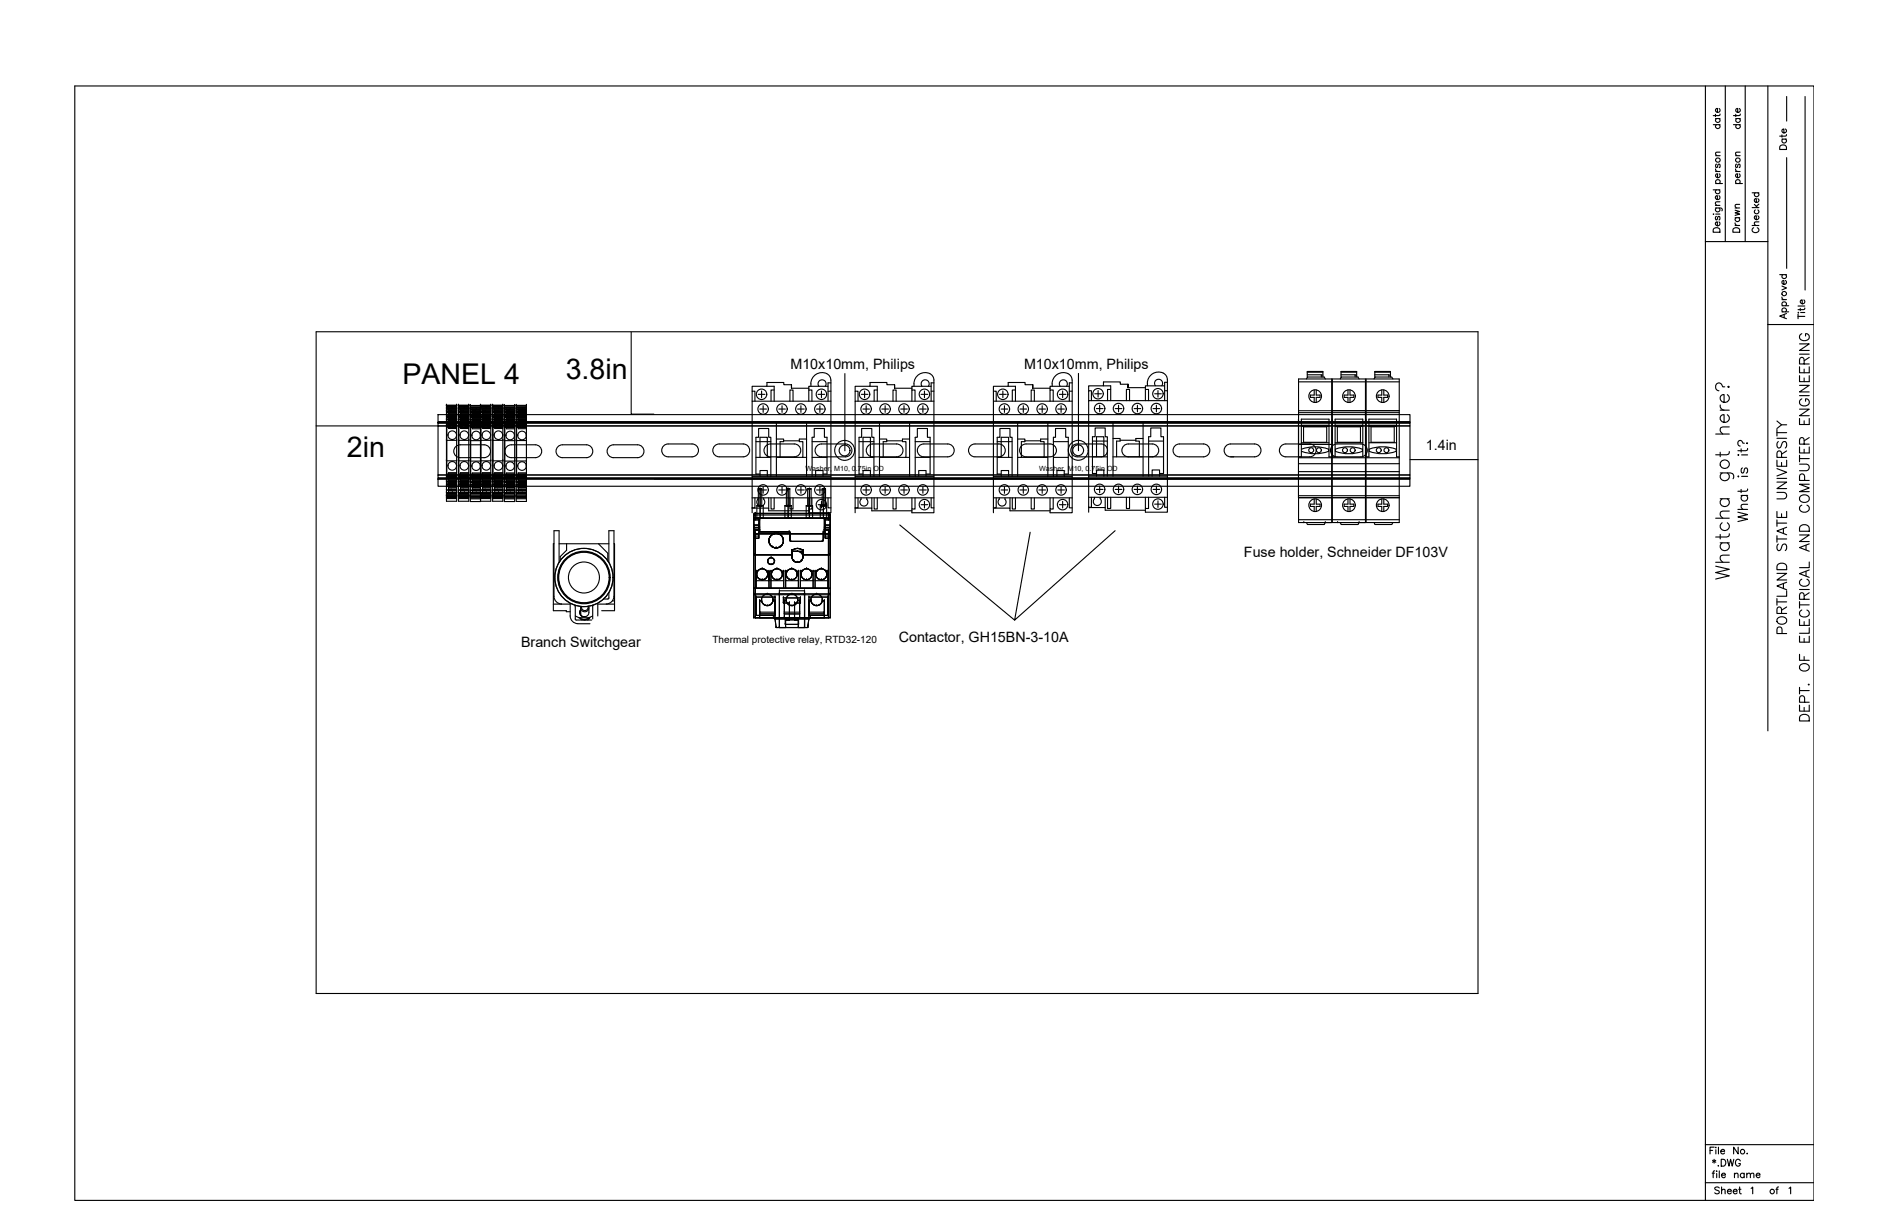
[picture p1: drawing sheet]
<svg xmlns="http://www.w3.org/2000/svg" width="432mm" height="279mm" viewBox="0 0 432 279" stroke-linecap="round" stroke-linejoin="round" font-family="sans-serif">
<defs><g id="words">
<text font-size="7.5" x="397.6" y="133.7" transform="rotate(-90 397.6 133.7)">Whatcha got here?</text>
<g font-size="6.5">
<text x="92" y="87.8">PANEL 4</text>
<text x="129.4" y="86.7">3.8in</text>
<text x="79.3" y="104.5">2in</text>
</g>
<text font-size="5.3" x="414.9" y="166.2" transform="rotate(-90 414.9 166.2)">DEPT. OF ELECTRICAL AND COMPUTER ENGINEERING</text>
<g font-size="4.4">
<text x="399" y="54.3" transform="rotate(-90 399 54.3)">Drawn</text>
<text x="390.9" y="267.8">*.DWG</text>
<text x="391.2" y="274.1">Sheet of</text>
</g>
<g font-size="3.3">
<text x="180.8" y="84.4">M10x10mm, Philips</text>
<text x="234.2" y="84.3">M10x10mm, Philips</text>
<text x="326.1" y="103">1.4in</text>
<text x="284.5" y="127.4">Fuse holder, Schneider DF103V</text>
<text x="119.2" y="148">Branch Switchgear</text>
<text x="205.5" y="146.7">Contactor, GH15BN-3-10A</text>
</g>
<text font-size="2.3" x="162.9" y="147.1">Thermal protective relay, RTD32-120</text>
<g font-size="1.6">
<text x="184.2" y="107.6">Washer, M10, 0.75in OD</text>
<text x="237.7" y="107.6">Washer, M10, 0.75in OD</text>
</g>
</g></defs>
<!-- layer: 0 -->
<g fill="none" stroke="#000" stroke-width=".25">
<path d="M390 19.7v254.8M72.3 75.9v151.3M338 75.9v151.3M100.2 97.4h222.3v11.2h-222.3zM100.2 96.4h222.3v.3h-222.3h222.3v.7h-222.3zM100.2 94.8h222.3v1.6h-222.3zM172 96.6v19.5h.7v-2.3M172 91.7v-2.3h.7v2.3M172 96.6h18M173.4 90.2h1.5M173.8 93.5h1.5M174.2 89.4v1.5"/>
<path d="M174.5 92.8v1.5M175.4 88.3h1.7v3.4M177.1 89.2h-.8v2.5M177.6 96.6v12.4M178.1 93.5h1.5M178.9 92.8v1.5M180.7 91.7v-2.5h.7v2.5M181 88.8v-.8v.8M181 88h-1.7v-.5h-3.9v.8h-3.4v1.1M181 88.8h4M182.4 93.5h1.5M183.2 92.8v1.5"/>
<path d="M184.5 96.6v12.4M185 91.7v-2.5h.7v2.5M185 88.8v.4M185.5 87.8v.5M186.8 93.5h1.5M187.1 90.2h1.5M187.3 88.3a.92 .92 0 0 1 .1-1.2 .92 .92 0 0 1 1.2 0 .92 .92 0 0 1 .1 1.2M187.5 92.8v1.5M187.9 89.4v1.5M189.4 88.3h-4.4v.5M189.4 89.4h.6M190 86.9a2.06 2.06 0 0 0-3.4-1.3 2.57 2.57 0 0 0-1.2 2.2"/>
<path d="M190 91.7h-18v4.9M190 86.9v30.3h-5v-.8M190 87.5h-.6v4.2M195.6 96.6v19.5h.6v-2.3M195.6 91.7v-2.3h.6v2.3M195.6 96.6h18M197 90.2h1.5M197.4 93.5h1.5M197.7 89.4v1.5M198.1 92.8v1.5M199 88.3h1.6v3.4M200.6 89.2h-.7v2.5"/>
<path d="M201.1 96.6v12.4M201.7 93.5h1.5M202.4 92.8v1.5M204.2 91.7v-2.5h.8v2.5M204.6 88.8v-.8v.8M204.6 88h-1.8v-.5h-3.8v.8h-3.4v1.1M204.6 88.8h4M206 93.5h1.5M206.8 92.8v1.5M208 96.6v12.4M208.6 91.7v-2.5h.7v2.5M208.6 88.8v.4"/>
<path d="M209 88.3a2.49 2.49 0 0 1 1.4-2.8 2.49 2.49 0 0 1 3 .7l.2 .7v30.3h-5v-.8M210.3 93.5h1.5M210.7 90.2h1.5M210.9 88.3a.92 .92 0 0 1 .1-1.2 .92 .92 0 0 1 1.2 0 .92 .92 0 0 1 .1 1.2M211.1 92.8v1.5M211.4 89.4v1.5M213 88.3h-4.4v.5M213 89.4h.6M213.6 91.7h-18v4.9M213.6 87.5h-.6v4.2M227.2 96.6v19.5h.6v-2.3M227.2 91.7v-2.3h.6v2.3"/>
<path d="M227.2 96.6h18M228.6 90.2h1.5M229 93.5h1.5M229.4 89.4v1.5M229.7 92.8v1.5M230.6 88.3h1.6v3.4M232.2 89.2h-.7v2.5M232.7 96.6v12.4M233.3 93.5h1.5M234 92.8v1.5M235.8 91.7v-2.5h.8v2.5M236.2 88.8v-.8v.8"/>
<path d="M236.2 88h-1.8v-.5h-3.8v.8h-3.4v1.1M236.2 88.8h4M237.6 93.5h1.5M238.4 92.8v1.5M239.6 96.6v12.4M240.2 91.7v-2.5h.7v2.5M240.2 88.8v.4M240.6 87.8v.5M241.9 93.5h1.5M242.3 90.2h1.5M242.5 88.3a.92 .92 0 0 1 .1-1.2 .92 .92 0 0 1 1.2 0 .92 .92 0 0 1 .1 1.2M242.7 92.8v1.5"/>
<path d="M243 89.4v1.5M244.6 88.3h-4.4v.5M244.6 89.4h.6M245.2 86.9a2.06 2.06 0 0 0-3.4-1.3 2.57 2.57 0 0 0-1.2 2.2M245.2 91.7h-18v4.9M245.2 86.9v30.3h-5v-.8M245.2 87.5h-.6v4.2M249 96.4v19.6h.6v-2.3M249 91.6v-2.3h.6v2.3M249 96.4h18M250.4 90h1.5M250.7 93.4h1.6"/>
<path d="M251.1 89.3v1.5M251.5 92.7v1.5M252.4 88.2h1.6v3.4M254 89h-.7v2.6M254.6 96.4v12.5M255.1 93.4h1.5M255.8 92.7v1.5M257.6 91.6v-2.6h.7v2.6M258 88.6v-.7v.7M258 87.9h-1.8v-.6h-3.8v.9h-3.4v1.1M258 88.6h4M259.4 93.4h1.5"/>
<path d="M260.1 92.7v1.5M261.4 96.4v12.5M262 91.6v-2.6h.7v2.6M262 88.6v.4M262.4 87.6v.6M263.7 93.4h1.5M264.1 90h1.5M264.2 88.2a.92 .92 0 0 1 .2-1.2 .92 .92 0 0 1 1.2 0 .92 .92 0 0 1 .1 1.2M264.5 92.7v1.5M264.8 89.3v1.5M266.4 88.2h-4.4v.4M266.4 89.3h.6"/>
<path d="M267 86.8a2.06 2.06 0 0 0-3.4-1.3 2.57 2.57 0 0 0-1.2 2.1M267 91.6h-18v4.8M267 86.8v30.3h-5v-.8M267 87.4h-.6v4.2M297 86.6h7.6v32.9h-7.6zM297 87.3h7.6M297 93.9h7.6M297 94.4h7.6M297.6 97.2h6.4M297.6 97.5h6.4M298.1 97.6h5.3v3.5h-5.3zM298.8 86.6l.3-.4h3.8l.2 .4"/>
<path d="M299 85.1h3.6M299 85.7h3.2v.5M300.6 89.2v1.1h-.9v.6h.9v1.1M301 89.2v1.1h.9v.6h-.9v1.1M302.2 85.8h.4M302.6 86.2v-1.3h-3.6v1.4M304.7 86.6h7.6v32.9h-7.6zM304.7 87.3h7.6M304.7 93.9h7.6M304.7 94.4h7.6M305.4 97.2h6.3M305.4 97.5h6.3"/>
<path d="M305.9 97.6h5.3v3.5h-5.3zM306.5 86.6l.3-.4h3.8l.2 .4M306.7 85.1h3.6M306.7 85.7h3.2v.5M308.3 89.2v1.1h-.9v.6h.9v1.1M308.8 89.2v1.1h.8v.6h-.8v1.1M309.9 85.8h.4M310.3 86.2v-1.3h-3.6v1.4M312.4 86.6h7.6v32.9h-7.6zM312.4 87.3h7.6M312.4 93.9h7.6M312.4 94.4h7.6"/>
<path d="M313.1 97.2h6.3M313.1 97.5h6.3M313.6 97.6h5.3v3.5h-5.3zM314.2 86.6l.3-.4h3.8l.3 .4M314.4 85.1h3.6M314.4 85.7h3.2v.5M316 89.2v1.1h-.8v.6h.8v1.1M316.5 89.2v1.1h.9v.6h-.9v1.1M317.6 85.8h.4M318 86.2v-1.3h-3.6v1.4M100.2 109.5h222.3v1.7h-222.3zM100.2 109.3h222.3v.2h-222.3z"/>
<path d="M100.2 108.6h222.3v.7h-222.3zM104.4 102l.9-.3h5.4a1.47 1.47 0 0 1 1.5 1.5 1.47 1.47 0 0 1-1.5 1.4h-5.4a1.47 1.47 0 0 1-1.4-1 1.47 1.47 0 0 1 .5-1.6zM115.7 102.3l.8-.5 .4-.1h5.5a1.47 1.47 0 0 1 1.5 1.5 1.47 1.47 0 0 1-1.5 1.4h-5.5a1.47 1.47 0 0 1-1.3-.8 1.47 1.47 0 0 1 .1-1.5zM134.1 101.7a1.47 1.47 0 0 1 1.5 1.5 1.47 1.47 0 0 1-1.5 1.4M134.1 101.7h-5.5a1.47 1.47 0 0 0-1.4 1.5 1.47 1.47 0 0 0 1.4 1.4h5.5M139.5 102l.8-.3h5.5a1.47 1.47 0 0 1 1.5 1.5 1.47 1.47 0 0 1-1.5 1.4h-5.5a1.47 1.47 0 0 1-1.4-1 1.47 1.47 0 0 1 .6-1.6zM149.7 109.5h140.3M151.9 101.8l.9-.3h5.5a1.47 1.47 0 0 1 1.4 1.5 1.47 1.47 0 0 1-1.4 1.5h-5.5a1.47 1.47 0 0 1-1.4-1.1 1.47 1.47 0 0 1 .5-1.6zM163.3 102.1l.7-.5 .5-.1h5.5a1.47 1.47 0 0 1 1.5 1.5 1.47 1.47 0 0 1-1.5 1.5h-5.5a1.47 1.47 0 0 1-1.3-.9 1.47 1.47 0 0 1 .1-1.5zM172 116.2h3.8v.6h9.2M172 113.8h18M172 109h18"/>
<path d="M172 116.1v1.1M172.4 117.8l.4-.4-.3 .4M172.4 117.8h.4v1.1h-.4zM172.4 117.8h.1M172.4 118.5h17.5h-17.5M172.4 117.8v4.2M172.4 118.9h1.3v1.7h-1.3M172.4 118.9h.1M172.4 118.5h.1M172.4 118.5h17.5zM172.4 118.9v1.7M172.4 117.6h.4"/>
<path d="M172.5 117.5h17.3M172.5 117.5h.1M172.5 117.8v1.1M172.6 117.4h.2M172.8 117.4h16.7v.4h-16.7zM172.8 117.4h.1M172.8 118.9h.9v2.3h-.9M172.8 118.9h.1M172.8 117.8h.1M172.8 117.4h16.7M172.9 104.6h3.4M172.9 101h3.4"/>
<path d="M173.1 115.6h1.5zM173.1 118.5h1.5zM173.1 115.6v2.9M173.4 113.8l-.1 .3a.92 .92 0 0 0 .1 1.3 .92 .92 0 0 0 1.3 0 .92 .92 0 0 0 0-1.3v-.3M173.4 111.8h.8zM173.4 115.6h.8zM173.4 111.8v3.8M173.5 118.5v3.6h-1.1v13.7M173.5 118.5v4.6h-1.1h1.1v-.5M173.5 118.5h.1M173.7 118.9h.1M173.8 112h1.5"/>
<path d="M173.8 108.4h-.9v-8.4h.6v-2h2.3v2h.5v9M173.8 104.6v-4.6h1.7v4.6M173.8 109v-1.4h1.7v1.4M173.8 111.8h.1M173.8 115.6h.1M173.8 118.5h.1M173.8 111.8v6.7M174.2 111.8v3.8M174.5 111.3v1.5M174.6 115.6v2.9M175.3 101.8l.9-.3h5.5a1.47 1.47 0 0 1 1.4 1.5 1.47 1.47 0 0 1-1.4 1.5h-5.5a1.47 1.47 0 0 1-1.4-1.1 1.47 1.47 0 0 1 .5-1.6zM175.8 113.8v2.4"/>
<path d="M176.3 113.8v2.6h.8v-2.6M177.6 100.4h1.6v.6h-.8v3.6h-.8M178.1 112h1.5M178.9 111.3v1.5M179.2 100.8h3.6M179.5 115.6h1.5zM179.5 118.5h1.5zM179.5 115.6v2.9M179.9 111.8h.7zM179.9 115.6h.7zM179.9 111.8v3.8M180.3 111.8h.1"/>
<path d="M180.3 115.6h.1M180.3 118.5h.1M180.3 111.8v6.7M180.6 111.8v3.8M180.7 113.8v2.6h.7v-2.6M181 115.6v2.9M182.4 112h1.5M183.2 111.3v1.5M183.6 104.6h.9M184.4 115.6h1.4zM184.4 118.5h1.4zM184.4 115.6v2.9"/>
<path d="M184.5 100.4h-1.7v.6h.8v3.6h-5.2M184.7 111.8h.8zM184.7 115.6h.8zM184.7 111.8v3.8M185 113.8v2.6h.7v-2.6M185.1 111.8h.1M185.1 115.6h.1M185.1 118.5h.1M185.1 111.8v6.7M185.5 111.8v3.8M185.7 104.6h3.4M185.7 101h3.4"/>
<path d="M185.8 115.6v2.9M186.5 109v-1.4h1.7v1.4M186.8 112h1.5M187 101.8l.9-.3h5.5a1.47 1.47 0 0 1 1.4 1.5 1.47 1.47 0 0 1-1.4 1.5h-5.5a1.47 1.47 0 0 1-1.4-1.1 1.47 1.47 0 0 1 .5-1.6zM187.1 115.4h1.5M187.5 111.3v1.5M187.6 115.6h1.5zM187.6 118.5h1.5zM187.6 115.6v2.9M187.9 114.6v1.6M188 111.8h.8zM188 115.6h.8z"/>
<path d="M188 111.8v3.8M188.2 108.4h.9v-8.4h-.5v-2h-2.4v2h-.5v9M188.3 115.6h.1M188.3 118.5h.1M188.3 115.6v2.9M188.4 111.8h.1M188.4 115.6h.1M188.4 111.8v3.8M188.5 118.9v2.3h1M188.5 118.9h.1M188.5 118.9h1M188.7 118.5v3.6h1.2v13.7h-5.9v7.7"/>
<path d="M188.7 118.5v4.6h1.2h-1.2v-.5M188.7 118.5h.1M188.8 111.8v3.8M189.1 115.6v2.9M189.4 113.8v2.3h.6M189.5 117.4l.2 .4M189.5 117.4l.4 .4M189.5 117.8h.4v1.1h-.4zM189.5 117.4h.1M189.5 117.6h.3M189.5 117.4h.2M189.5 118.9h.1"/>
<path d="M189.5 117.8h.1M189.8 117.5h.1M189.8 117.8v1.1M189.9 117.8h.1M189.9 118.9v2.3M189.9 117.8v4.2M189.9 118.9h-1.4v1.7h1.4M189.9 118.9h.1M189.9 118.5h.1M195.6 116.2h3.8v.6h9.2M195.6 113.8h18M195.6 109h18"/>
<path d="M195.6 116.1v1.1M196.5 104.6h3.4M196.5 101h3.4M196.9 113.8v.3a.92 .92 0 0 0 0 1.3 .92 .92 0 0 0 1.3 0 .92 .92 0 0 0 0-1.3v-.3M197.4 112h1.5M197.4 108.4h-.9v-8.4h.6v-2h2.3v2h.5v9M197.4 104.6v-4.6h1.7v4.6M197.4 109v-1.4h1.7v1.4M198.1 111.3v1.5M198.7 101.8l.9-.3h5.5a1.47 1.47 0 0 1 1.4 1.5 1.47 1.47 0 0 1-1.4 1.5h-5.5a1.47 1.47 0 0 1-1.4-1.1 1.47 1.47 0 0 1 .5-1.6zM199.4 113.8v2.4M199.9 113.8v2.6h.7v-2.6"/>
<path d="M201.1 100.4h1.7v.6h-.8v3.6h-.9M201.7 112h1.5M202.4 111.3v1.5M202.8 100.8h3.6M204.2 113.8v2.6h.8v-2.6M206 112h1.5M206.8 111.3v1.5M207.2 104.6h.8M208 100.4h-1.6v.6h.8v3.6h-5.2M208.6 113.8v2.6h.7v-2.6M209.3 104.6h3.4M209.3 101h3.4"/>
<path d="M210.1 109v-1.4h1.7v1.4M210.3 112h1.5M210.4 101.8l.9-.3h5.5a1.47 1.47 0 0 1 1.4 1.5 1.47 1.47 0 0 1-1.4 1.5h-5.5a1.47 1.47 0 0 1-1.4-1.1 1.47 1.47 0 0 1 .5-1.6zM210.7 115.4h1.5M211.1 111.3v1.5M211.4 114.6v1.6M211.8 108.4h.9v-8.4h-.6v-2h-2.3v2h-.5v9M213 113.8v2.3h.6M227.2 116.2h3.8v.6h9.2M227.2 113.8h18M227.2 116.1v1.1M227.2 109h18"/>
<path d="M228.1 104.6h3.4M228.1 101h3.4M228.4 101.5a1.47 1.47 0 0 1 1.5 1.5 1.47 1.47 0 0 1-1.5 1.5M228.5 101.5h-5.5a1.47 1.47 0 0 0-1.5 1.5 1.47 1.47 0 0 0 1.5 1.5h5.5M228.5 113.8v.3a.92 .92 0 0 0 0 1.3 .92 .92 0 0 0 1.3 0 .92 .92 0 0 0 0-1.3v-.3M229 112h1.5M229 108.4h-.9v-8.4h.6v-2h2.3v2h.5v9M229 104.6v-4.6h1.7v4.6M229 109v-1.4h1.7v1.4M229.7 111.3v1.5M231 113.8v2.4M231.5 113.8v2.6h.7v-2.6"/>
<path d="M232.7 100.4h1.7v.6h-.8v3.6h-.9M233.3 112h1.5M233.8 101.8l.9-.3h5.4a1.47 1.47 0 0 1 1.5 1.5 1.47 1.47 0 0 1-1.5 1.5h-5.4a1.47 1.47 0 0 1-1.4-1.1 1.47 1.47 0 0 1 .5-1.6zM234 111.3v1.5M234.4 100.8h3.6M235.8 113.8v2.6h.8v-2.6M237.6 112h1.5M238.4 111.3v1.5M238.8 104.6h.8M239.6 100.4h-1.6v.6h.8v3.6h-5.2M240.2 113.8v2.6h.7v-2.6M240.9 104.6h3.4"/>
<path d="M240.9 101h3.4M241.7 109v-1.4h1.7v1.4M241.9 112h1.5M242.3 115.4h1.5M242.7 111.3v1.5M243 114.6v1.6M243.4 108.4h.9v-8.4h-.6v-2h-2.3v2h-.5v9M244.6 113.8v2.3h.6M249 116h3.8v.7h9.2M249 113.7h18M249 116v1.1M249 108.9h18"/>
<path d="M249.9 100.9h3.4M250.3 113.7v.3a.92 .92 0 0 0 0 1.3 .92 .92 0 0 0 1.3 0 .92 .92 0 0 0 0-1.3v-.3M250.7 111.9h1.6M250.8 108.3h-.9v-8.4h.6v-2.1h2.3v2.1h.5v9M250.8 104.5v-4.6h1.7v4.6M250.8 108.9v-1.4h1.7v1.4M251.5 111.1v1.6M251.8 101.5a1.47 1.47 0 0 1 1.5 1.5 1.47 1.47 0 0 1-1.5 1.5M251.8 101.5h-5.4a1.47 1.47 0 0 0-1.5 1.5 1.47 1.47 0 0 0 1.5 1.5h6.9M252.8 113.7v2.3M253.3 113.7v2.6h.7v-2.6M254.6 100.3h1.6v.6h-.8v3.6h-.8"/>
<path d="M255.1 111.9h1.5M255.8 111.1v1.6M256.2 100.7h3.6M257.6 113.7v2.6h.7v-2.6M259.4 111.9h1.5M260.1 111.1v1.6M261.4 100.3h-1.6v.6h.8v3.6h-5.2M262 113.7v2.6h.7v-2.6M262.7 100.9h3.4M263.5 108.9v-1.4h1.7v1.4M263.5 104.5a1.47 1.47 0 0 0 1.5-1.5 1.47 1.47 0 0 0-1.5-1.5h-5.4a1.47 1.47 0 0 0-1.5 1.5 1.47 1.47 0 0 0 1.5 1.5h8M263.7 111.9h1.5"/>
<path d="M264.1 115.3h1.5M264.5 111.1v1.6M264.8 114.5v1.5M265.2 108.3h.9v-8.4h-.6v-2.1h-2.3v2.1h-.5v9M266.4 113.7v2.3h.6M275.2 101.5a1.47 1.47 0 0 1 1.5 1.5 1.47 1.47 0 0 1-1.5 1.5M275.2 101.5h-5.4a1.47 1.47 0 0 0-1.5 1.5 1.47 1.47 0 0 0 1.5 1.5h5.4M280.6 101.8l.9-.3h5.4a1.47 1.47 0 0 1 1.5 1.5 1.47 1.47 0 0 1-1.5 1.5h-5.5a1.47 1.47 0 0 1-1.4-1.1 1.47 1.47 0 0 1 .6-1.6zM294.1 101.5a1.47 1.47 0 0 0-1.5 1.5 1.47 1.47 0 0 0 1.5 1.5M294.1 101.5h5.4a1.47 1.47 0 0 1 1.5 1.5 1.47 1.47 0 0 1-1.5 1.5h-5.4M297 101.6h7.6M297 104.7h7.6"/>
<path d="M297 106h7.6M297 107.8h7.6M297 113.3h7.6M297 113.8h7.6M297 118.8h7.6M297.6 104.5v-8.7h6.4v8.7h.6M297.6 101.2h6.4M297.7 103.2a8.8 8.8 0 0 0 6.2 0M297.7 102.7a8.8 8.8 0 0 1 6.2 0M298.2 119.5h.1M298.8 119.5l.2 .4h3.9l.2-.4M300.6 114.1v1.2h-.9v.5h.9v1.2"/>
<path d="M301 114.1v1.2h.9v.5h-.9v1.2M303.1 119.5h.1M303.9 102.7v.5M304.7 104.7h7.6M304.7 106h7.6M304.7 107.8h7.6M304.7 113.3h7.6M304.7 113.8h7.6M304.7 104.5h.7v-8.7h6.3v8.7M304.7 118.8h7.6M304.9 101.8l.9-.3h5.4a1.47 1.47 0 0 1 1.5 1.5 1.47 1.47 0 0 1-1.5 1.5h-5.4a1.47 1.47 0 0 1-1.4-1.1 1.47 1.47 0 0 1 .5-1.6zM305.4 101.2h6.3"/>
<path d="M305.4 102.7a8.8 8.8 0 0 1 6.2 0v.5a8.8 8.8 0 0 1-6.2 0M305.4 102.7v.5M305.9 119.5h.1M306.5 119.5l.2 .4h3.9l.2-.4M308.3 114.1v1.2h-.9v.5h.9v1.2M308.8 114.1v1.2h.8v.5h-.8v1.2M310.8 119.5h.1M312.4 104.7h7.6M312.4 106h7.6M312.4 107.8h7.6M312.4 113.3h7.6M312.4 113.8h7.6"/>
<path d="M312.4 104.5h.7v-8.7h6.3v8.7h.6M312.4 118.8h7.6M313.1 101.2h6.3M313.1 102.7a8.8 8.8 0 0 1 6.2 0v.5a8.8 8.8 0 0 1-6.2 0M313.1 102.7v.5M314.3 119.5l.2 .4h3.8l.3-.4M316 114.1v1.2h-.8v.5h.8v1.2M316.5 114.1v1.2h.9v.5h-.9v1.2M126.6 138.1h3.8v2.7a1.77 1.77 0 0 0 1.8 1.8h2.7M126.7 124.3h-.1v15.3h2.9v.3h.9M126.7 136.3a1.77 1.77 0 0 0 1.8 1.8M127.9 128.6v-7.3h-1.2v15"/>
<path d="M127.9 124.3h11.4M129.6 124.3v1.5l-1.5 1.5v.9M131.5 138.3l.1 .4M131.6 138.7v3l3.7 .1M132.8 139.5h.1M132.8 139.4a.98 .98 0 0 0-.1 1.1 .98 .98 0 0 0 1 .5M132.8 139.4l-.2 .6M132.8 139.7l-.2 .3M132.8 139v1.3l.2 .5M132.8 139a.93 .93 0 0 0 1 .9 .93 .93 0 0 0 .9-.9v1.1a.94 .94 0 0 1-.9 .9M132.9 138.6l-.1 .3M133 138.6a.75 .75 0 0 0 .7 1 .75 .75 0 0 0 .8-1"/>
<path d="M134.6 138.6l.1 .3M135.6 138.7v2.8M135.6 138.3v.4M136.9 124.3l2.1 2.2v1.7M139.3 135.5l-.1 1.4-1.2 .1M139.3 128.6v-7.3h1.1v15M140.1 137.4h.4M140.4 136.3a1.77 1.77 0 0 1-1.8 1.8M140.4 124.3h.1v15.3h-2.9M140.5 138.1h-3.8v2.7M172.4 126.7l.2 .2M172.4 121.2h.4v.8h-.4z"/>
<path d="M172.4 120.6v.6M172.4 121.2h.1M172.4 122h.1M172.4 120.6h.1M172.4 120v6.7zM172.4 120h1.1v1.2h-1.1M172.4 120h1.1v.6h-1.1h1.1v.6h-1.1M172.4 126.7h.1M172.4 120h.1M172.4 134.5h.4v6.7h-.4zM172.4 134.5h17.5h-17.1M172.4 134.5v-12.5h.4v12.5"/>
<path d="M172.4 136h5.9v5.2h-5.9zM172.4 136v-.2h5.9v.2M172.4 122v-3.5v4.6v-1M172.4 122.1h1.1v.5h-1.1M172.4 134.5h.1M172.4 136h.1M172.4 135.8h.1M172.4 122.1h.1M172.4 123.1h.1M172.4 122.6h.1M172.4 122h17.5M172.4 121h1.3"/>
<path d="M172.4 120.2h1.1M172.4 126.8h.1M172.5 121.2v.8M172.6 126.9h.1M172.6 126.9h8.5h-8.5M172.8 134.5v6.7v-6.7h16.7v6.7v-6.7zM172.8 134.5h.1M172.8 122h5.2M172.8 122v12.5h16.7v-12.5M172.8 121.2h.1M172.8 122h.1M172.8 122v19.2"/>
<path d="M173 134.5v-3.9h.2h-.2v2.2h2.9v-2.2h-.5h.5v3.9M173 130.6h.1M173 134.5h.1M173 132.8h.1M173 132.8v1.7M173 136.5h4.2v4.2h-4.2zM173 136.5h.1M173.1 131.3h.1M173.2 130.6h.1M173.3 130.6a1.26 1.26 0 0 1 2.1 0M173.5 121.2h.1M173.5 121.2h.2h-.2"/>
<path d="M173.5 120h.1M173.5 120.6h.1M173.5 122.1h.1M173.5 122.6h.1M173.5 123.1h.1M173.7 137.3h.5h-.5v2.7h3.5v-2.7h-.4h.4v3.1h-3.5zM173.7 137.3h.1M173.7 140h.1M173.7 120.6v.6h-1.3M173.7 121.2h.1M173.7 120.6h.1M173.7 121.6v-.4v.4"/>
<path d="M173.7 121.6h.1M173.7 140v1.2M174.2 137.3a1.32 1.32 0 0 0 1.3 1.2 1.32 1.32 0 0 0 1.3-1.2M174.2 137.3h.1M174.2 137.2h.1M174.3 132.6h.1M174.3 130.1h.1M175.4 130.6a1.26 1.26 0 0 1-1.1 2 1.26 1.26 0 0 1-1-2M175.4 130.6h.1M175.5 135.8h.1M175.5 138.5h.1M175.6 128.3h.1"/>
<path d="M175.6 131.3h.1M175.9 123.6h.1M175.9 134.5h-2.9h2.9M175.9 130.6h.1M175.9 134.5h.1M175.9 132.8h.1M175.9 132.8v1.7M175.9 123.4h.1M176.3 130.6h.1M176.3 134.5h.1M176.3 132.8h.1M176.3 132.8v1.7"/>
<path d="M176.4 129.1h.1M176.4 127.5h.1M176.4 131.3h.1M176.6 130.6h.1M176.6 130.6h-.3v2.2h2.9v-2.2h-.4M176.6 130.6h-.3v3.9M176.6 125h.1M176.8 137.3h.1M176.8 137.2h.1M177.1 122h.1M177.1 128.3h.1M177.2 140h.1"/>
<path d="M177.2 137.3h.1M177.2 140v1.2M177.2 136.5h.1M177.5 125.3h.1M177.5 122h.1M177.7 132.6h.1M177.7 130.1h.1M178 122h.1M178.3 136v-.9h5.7v.9M178.3 135.1v.7h5.7v-.7M178.3 135.8h5.7M178.3 136h.1"/>
<path d="M178.3 135.1h.1M178.3 135.8h.1M178.3 135.8v7.7h1.4v-1.7M178.3 135.8v7.7M178.4 125h.1M178.8 130.6h.1M178.8 130.6h.4v3.9M179 131.3h.1M179.2 123.4h.1M179.2 136.7h3.9v1.2h-1.4v3.9h.9v1h-3v-1h1v-3.9h-1.4zM179.2 136.7h.1M179.2 137.9h.1"/>
<path d="M179.2 123.6h.1M179.2 134.5h-2.9h2.9M179.2 130.6h.1M179.2 134.5h.1M179.2 132.8h.1M179.2 132.8v1.7M179.4 137.3h.4h-.4v2.7h3.5v-2.7h-.5h.5v3.1h-3.5zM179.4 137.3h.1M179.4 140h.1M179.4 140v1.2M179.7 130.6h.1M179.7 134.5h.1"/>
<path d="M179.7 132.8h.1M179.7 132.8v1.7M179.8 137.3a1.32 1.32 0 0 0 1.3 1.2 1.32 1.32 0 0 0 1.3-1.2M179.8 137.2h.1M179.8 131.3h.1M179.8 137.3h.1M180 130.6h.1M180 130.6h-.3v2.2h2.9v-2.2h-.5M180 130.6h-.3v3.9M180.5 121.6l.2 .2M180.5 121.6h.1M180.5 121.6h-6.8h6.8"/>
<path d="M180.6 137.9h.1M180.6 121.7h.1M180.7 123.6l.2 .2M180.7 123.6h.1M180.7 123.6v-1.8v1.8M180.7 121.8h.1M180.7 123.7h.1M180.9 123.8h.1M181.1 132.6h.1M181.1 130.1h.1M181.1 127.3a1.26 1.26 0 0 0 1.3 1.3M181.1 135.8h.1"/>
<path d="M181.1 138.5h.1M181.1 125.9a1.9 1.9 0 0 1 2.6 0v1.4M181.1 127.3v-1.4a1.9 1.9 0 0 1 2.6 0v1.4M181.1 127.3h.1M181.1 125.9h.1M181.1 126.1v1.2v-1.2M181.1 126.1h.1M181.1 126.9v-.8v.8M181.1 126.1h2.5h-2.5M181.1 126.9h.1M181.1 125.9v1.4M181.5 128.2h.1"/>
<path d="M181.7 137.9h.1M182.1 130.6h.1M182.1 130.6h.5v3.9M182.4 131.3h.1M182.4 126.1a1.26 1.26 0 0 1 1.2 1.2M182.4 128.6h.1M182.4 126.1h.1M182.4 126.1h-1.3h1.3M182.4 137.3h.1M182.4 137.2h.1M182.6 134.5h-2.9h2.9M182.6 130.6h.1"/>
<path d="M182.6 134.5h.1M182.6 132.8h.1M182.6 132.8v1.7M182.9 140h.1M182.9 137.3h.1M182.9 140v1.2M183 130.6h.1M183 134.5h.1M183 132.8h.1M183 132.8v1.7M183.1 137.9h.1M183.1 136.7h.1"/>
<path d="M183.2 131.3h.1M183.3 128.2h.1M183.3 126.4h.1M183.4 130.6h.1M183.4 130.6h-.4v2.2h3v-2.2h-.5M183.4 130.6h-.4v3.9M183.6 127.3a1.26 1.26 0 0 1-1.2 1.3M183.6 126.1v.8v-.8M183.6 126.9h6.1h-6.1M183.6 126.1h.1M183.6 126.9h.1M183.7 127.3h.1"/>
<path d="M183.7 125.9h.1M184 136h.1M184 135.1h.1M184 135.8h.1M184 135.8v7.7M184.5 132.6h.1M184.5 130.1h.1M185 137.3h.5h-.5v2.7h3.5v-2.7h-.4h.4v3.1h-3.5zM185 137.3h.1M185 140h.1M185 136.5h4.3v4.2h-4.3zM185 136.5h.1"/>
<path d="M185 140v1.2M185.5 137.3a1.32 1.32 0 0 0 1.3 1.2 1.32 1.32 0 0 0 1.3-1.2M185.5 137.3h.1M185.5 137.2h.1M185.5 130.6h.1M185.5 130.6h.5v3.9M185.7 131.3h.1M186 134.5h-3h3M186 130.6h.1M186 134.5h.1M186 132.8h.1M186 132.8v1.7"/>
<path d="M186.4 130.6h.1M186.4 134.5h.1M186.4 132.8h.1M186.4 132.8v1.7M186.6 131.3h.1M186.8 135.8h.1M186.8 138.5h.1M186.8 130.6h.1M186.8 130.6h-.4v2.2h2.9v-2.2h-.4M186.8 130.6h-.4v3.9M186.8 130.6a1.26 1.26 0 0 1 2.1 0M187.9 132.6h.1"/>
<path d="M187.9 130.1h.1M188.1 137.3h.1M188.1 123.8h.1M188.1 123.8h-7.2h7.2M188.1 137.2h.1M188.2 123.7h.1M188.3 123.6l-.2 .2M188.3 121.6v2v-2M188.3 121.6h.1M188.3 123.6h.1M188.5 140h.1M188.5 137.3h.1"/>
<path d="M188.5 120.6v.6h1.4M188.5 121.2h.1M188.5 120.6h.1M188.5 121.2h.2h-.2v.4zM188.5 121.6h-.2h.2M188.5 121.6h.1M188.5 140v1.2M188.5 121h1.4M188.7 120.6v.6h1.2M188.7 121.2h.1M188.7 120h.1M188.7 120.6h.1"/>
<path d="M188.7 122.1h.1M188.7 122.6h.1M188.7 123.1h.1M188.7 121.2h1.2M188.7 120.2h1.2M188.9 130.6a1.26 1.26 0 0 1-1.1 2 1.26 1.26 0 0 1-1-2M188.9 130.6h.1M188.9 130.6h.4v3.9M189.1 131.3h.1M189.3 136.5h.1M189.3 134.5h-2.9h2.9M189.3 130.6h.1"/>
<path d="M189.3 134.5h.1M189.3 132.8h.1M189.3 132.8v1.7M189.5 134.5h.1M189.5 121.2h.4v.8h-.4zM189.5 121.2h.1M189.5 122h.1M189.5 122v19.2M189.7 126.9h.1M189.8 121.2v.8M189.8 126.8h.1M189.9 126.7l-.2 .2"/>
<path d="M189.9 121.2h.1M189.9 122h.1M189.9 120.6h.1M189.9 126.7h.1M189.9 120v6.7zM189.9 120h-1.2v1.2M189.9 120.6h-1.2h1.2M189.9 120h-1.2v.6M189.9 120h.1M189.9 135.8v5.4M189.9 122v-3.5v4.6v-1M189.9 136h-5.9v5.2h1.4"/>
<path d="M189.9 122.1h-1.2v.5h1.2M189.9 134.5h.1M189.9 122.1h.1M189.9 135.8h.1M189.9 136h.1M189.9 122.6h.1M189.9 123.1h.1M131.6 140.8l1.6 .8M132.4 141.2h2.3M132.6 140l.4 .8M132.7 141.4l.4 .4M133 140.8h.1"/>
<path d="M133 140.8l.7 .2M133 141.5l.2 .1M133.7 141h.1M134.8 141.2a1.23 1.23 0 0 1-1.6 .5M134.9 141.2l-.5 .6M135.6 140.8l-1.7 .8h-.7M172.4 141.2h.1M172.8 141.2h.1M172.8 141.2h16.7h-16.7M172.8 141.2h16.7M173 140.7h.1M173.7 140.4h.1"/>
<path d="M173.7 141.2v-.8h3.5v.8M173.7 141.2h.1M176.9 141.2l.4 .4M176.9 141.2h.1M177.1 141.3h8M177.2 141.2h-3.5h3.5M177.2 141.2h.1M177.2 140.4h.1M177.2 140.7h.1M177.3 141.6h.1M177.3 141.6h7.7M177.3 141.6l.2 1.9"/>
<path d="M177.5 143.5h.1M178.3 143.5h.1M178.3 143.5h5.7h-5.7v-7.5h5.7v7.5M178.3 141.2v2.3h-.8l-.2-1.9M178.3 141.2h.1M179.4 140.4h.1M179.4 141.2v-.8h3.5v.8M179.4 141.2h.1M179.6 141.8h.1M179.6 142.8h.1M179.7 141.8v1.7h-2.2M179.7 143.5h.1"/>
<path d="M179.7 141.8h.1M179.8 141.7l-.1 .1M179.8 141.7h.1M179.8 141.7h2.7M180.6 141.8h.1M181.7 141.8h.1M182.5 141.7l.1 .1M182.5 141.7h.1M182.6 141.8h.1M182.6 143.5h2.1zM182.6 143.5h.1M182.6 141.8v1.7"/>
<path d="M182.6 142.8h.1M182.9 141.2h-3.5h3.5M182.9 141.2h.1M182.9 140.4h.1M184 143.5h.1M184 141.2h.1M184.7 143.5l.3-1.9-.3 1.9M184.7 143.5h.1M185 141.6h.1M185 140.4h.1M185 141.2v-.8h3.5v.8M185 141.2h.1"/>
<path d="M185 140.7h.1M185.3 141.2l-.3 .4M185.4 141.2h.1M185.4 141.2h4.5h-.4v-19.2h.4v19.2M188.5 141.2h-3.5h3.5M188.5 141.2h.1M188.5 140.4h.1M189.3 140.7h.1M189.5 141.2h.1M189.9 141.2h.1"/>
<circle cx="174.2" cy="90.2" r="1.2"/>
<circle cx="174.5" cy="93.5" r="1.2"/>
<circle cx="178.8" cy="93.5" r="1.2"/>
<circle cx="183.2" cy="93.5" r="1.2"/>
<circle cx="187.5" cy="93.5" r="1.2"/>
<circle cx="187.9" cy="90.2" r="1.2"/>
<circle cx="197.7" cy="90.2" r="1.2"/>
<circle cx="198.1" cy="93.5" r="1.2"/>
<circle cx="202.4" cy="93.5" r="1.2"/>
<circle cx="206.7" cy="93.5" r="1.2"/>
<circle cx="211.1" cy="93.5" r="1.2"/>
<circle cx="211.4" cy="90.2" r="1.2"/>
<circle cx="229.4" cy="90.2" r="1.2"/>
<circle cx="229.7" cy="93.5" r="1.2"/>
<circle cx="234" cy="93.5" r="1.2"/>
<circle cx="238.3" cy="93.5" r="1.2"/>
<circle cx="242.7" cy="93.5" r="1.2"/>
<circle cx="243" cy="90.2" r="1.2"/>
<circle cx="251.1" cy="90" r="1.2"/>
<circle cx="251.5" cy="93.4" r="1.2"/>
<circle cx="255.8" cy="93.4" r="1.2"/>
<circle cx="260.1" cy="93.4" r="1.2"/>
<circle cx="264.5" cy="93.4" r="1.2"/>
<circle cx="264.8" cy="90" r="1.2"/>
<circle cx="300.8" cy="90.6" r="1.45"/>
<circle cx="308.5" cy="90.6" r="1.45"/>
<circle cx="316.2" cy="90.6" r="1.45"/>
<circle cx="174.5" cy="112" r="1.2"/>
<circle cx="178.8" cy="112" r="1.2"/>
<circle cx="183.2" cy="112" r="1.2"/>
<circle cx="187.5" cy="112" r="1.2"/>
<circle cx="187.9" cy="115.4" r="1.2"/>
<circle cx="198.1" cy="112" r="1.2"/>
<circle cx="202.4" cy="112" r="1.2"/>
<circle cx="206.7" cy="112" r="1.2"/>
<circle cx="211.1" cy="112" r="1.2"/>
<circle cx="211.4" cy="115.4" r="1.2"/>
<circle cx="229.7" cy="112" r="1.2"/>
<circle cx="234" cy="112" r="1.2"/>
<circle cx="238.3" cy="112" r="1.2"/>
<circle cx="242.7" cy="112" r="1.2"/>
<circle cx="243" cy="115.4" r="1.2"/>
<circle cx="251.5" cy="111.9" r="1.2"/>
<circle cx="255.8" cy="111.9" r="1.2"/>
<circle cx="260.1" cy="111.9" r="1.2"/>
<circle cx="264.5" cy="111.9" r="1.2"/>
<circle cx="264.8" cy="115.3" r="1.2"/>
<circle cx="299.9" cy="102.9" r=".56"/>
<circle cx="300.8" cy="115.5" r="1.45"/>
<circle cx="301.6" cy="102.9" r=".56"/>
<circle cx="307.6" cy="102.9" r=".56"/>
<circle cx="308.5" cy="115.5" r="1.45"/>
<circle cx="309.4" cy="102.9" r=".56"/>
<circle cx="315.3" cy="102.9" r=".56"/>
<circle cx="316.2" cy="115.5" r="1.45"/>
<circle cx="317.1" cy="102.9" r=".56"/>
<circle cx="133.6" cy="132" r="6.7"/>
<circle cx="133.6" cy="132" r="6"/>
<circle cx="133.6" cy="132" r="5.9"/>
<circle cx="133.6" cy="132" r="5.8"/>
<circle cx="133.6" cy="132" r="3.5"/>
<circle cx="174.3" cy="131.3" r="1.26"/>
<circle cx="175.5" cy="137.1" r="1.32"/>
<circle cx="176.4" cy="128.3" r=".77"/>
<circle cx="177.5" cy="123.6" r="1.66"/>
<circle cx="177.7" cy="131.3" r="1.26"/>
<circle cx="181.1" cy="131.3" r="1.26"/>
<circle cx="181.1" cy="137.1" r="1.32"/>
<circle cx="184.5" cy="131.3" r="1.26"/>
<circle cx="186.8" cy="137.1" r="1.32"/>
<circle cx="187.8" cy="131.3" r="1.26"/>
</g>
<!-- layer: PITEM -->
<g fill="none" stroke="#000" stroke-width=".25">
<circle cx="193.2" cy="103" r="1.24"/>
<circle cx="246.6" cy="103" r="1.24"/>
</g>
<!-- layer: PDESC -->
<path d="M193.2 85.4v17.7M246.7 85.4v17.7M205.8 120l26.3 21.8M255 121.3l-22.9 20.5 3.5-20.1" fill="none" stroke="#000" stroke-width=".25"/>
<!-- layer: PMFG -->
<g fill="none" stroke="#000" stroke-width=".25">
<circle cx="193.2" cy="103" r="2.28"/>
<circle cx="246.6" cy="103" r="2.28"/>
</g>
<!-- layer: DIMENSIONS -->
<path d="M144.4 76v18.7h5.1M72.3 97.4h27.9M322.5 105.1h15.5" fill="none" stroke="#000" stroke-width=".25"/>
<!-- layer: MAIN-2 -->
<g fill="none" stroke="#000" stroke-width=".25">
<path d="M102.1 95.3h2.3h-2.3M102.1 92.7h.1M102.1 93.4h.1M102.1 92.6h.1M102.1 94.9h.1M102.1 96h.1M102.1 94h.1M102.1 96v14M102.1 97.5h1.1M102.1 94h2.3M102.1 96h2.3M102.1 96.8h2.3"/>
<path d="M102.1 94.2h2.3M102.1 93.3h2.3M102.1 94.8h2.3M102.1 95.3h2.3M102.1 97h2.3M102.1 94.9h2.3M102.1 93.4h2.3M102.1 92.7v.1M102.1 97.4h2.3M102.1 96.7h2.3M102.1 95.2h2.3M102.1 93.6h2.3"/>
<path d="M102.1 93.7h2.3M102.1 93.1h2.3M102.1 94.3h2.3M102.1 94.4h2.3M102.2 96h.1M102.5 99.5h.1M102.6 97.1h.1M102.6 97.1v.9h1.8M102.6 96.9h.1M102.6 96.1v.9M102.6 95.9h.1M102.6 95.1v.8"/>
<path d="M102.6 94.8h.1M102.6 94v.9M102.6 93.8h.1M102.6 97.1h1.8M102.6 96.1h1.8M102.6 95.1h1.8M102.6 94.1h1.8M102.6 97.7h1.8M102.6 95.7h1.8M102.6 94.7h1.8M102.6 96.3h1.8M103.2 94h.1"/>
<path d="M103.5 93.4h.1M103.5 97.5h.9M104.4 99.5h.1M104.4 93.4h.1M104.4 92.7h.1M104.4 93.8h.1M104.4 94.8h.1M104.4 95.9h.1M104.4 96.9h.1M104.4 92.6h.1M104.4 97.3h-2.3M104.4 95.8l-2.3 .1"/>
<path d="M104.9 95.3h2.3h-2.3M104.9 92.7h.1M104.9 93.4h.1M104.9 92.6h.1M104.9 94.9h.1M104.9 96h.1M104.9 94h.1M104.9 96v14M104.9 97.5h1.1M104.9 94h2.3M104.9 96h2.3M104.9 96.8h2.3"/>
<path d="M104.9 94.2h2.3M104.9 93.3h2.3M104.9 94.8h2.3M104.9 95.3h2.3M104.9 97h2.3M104.9 94.9h2.3M104.9 93.4h2.3M104.9 97.4h2.3M104.9 96.7h2.3M104.9 95.2h2.3M104.9 93.6h2.3M104.9 93.7h2.3"/>
<path d="M104.9 93.1h2.3M104.9 94.3h2.3M104.9 94.4h2.3M104.9 92.7v.1M105.2 99.5h.1M105.3 97.1h.1M105.3 97.1v.9h1.9M105.3 96.9h.1M105.3 96.1v.9M105.3 95.9h.1M105.3 95.1v.8M105.3 94.8h.1"/>
<path d="M105.3 94v.9M105.3 93.8h.1M105.3 97.1h1.9M105.3 96.1h1.9M105.3 95.1h1.9M105.3 94.1h1.9M105.3 97.7h1.9M105.3 95.7h1.9M105.3 94.7h1.9M105.3 96.3h1.9M106 94h.1M106.2 93.4h.1"/>
<path d="M106.2 97.5h1M107.2 99.5h.1M107.2 93.4h.1M107.2 92.7h.1M107.2 93.8h.1M107.2 94.8h.1M107.2 95.9h.1M107.2 96.9h.1M107.2 92.6h.1M107.2 97.3h-2.3M107.2 95.8l-2.3 .1M107.6 95.4h2.3h-2.3"/>
<path d="M107.6 92.8h.1M107.6 93.5h.1M107.6 92.7h.1M107.6 94.9h.1M107.6 96.1h.1M107.6 94.1h.1M107.6 96.1v14M107.6 97.5h1.1M107.6 95.9h1.1M107.6 96.8h4.6M107.6 95.3h4.6M107.6 94.1h2.3"/>
<path d="M107.6 97.4h4.6M107.6 94.3h4.6M107.6 96h2.3M107.6 96.8h2.3M107.6 93.3h2.3M107.6 95.4h2.3M107.6 94.9h2.3M107.6 93.5h2.3M107.6 97.4h2.3M107.6 93.6h2.3M107.6 95.9h2.3M107.6 97h1.1"/>
<path d="M107.6 93.8h2.3M107.6 93.2h2.3M107.6 94.3h2.3M107.6 94.5h2.3M107.7 96.1h.1M107.9 99.6h.1M108 97.1h.1M108 97.1v.9h1.9M108 97h.1M108 96.1v.9M108 95.9h.1M108 94.9h.1"/>
<path d="M108 94.1v.8M108 93.9h.1M108 97.1h1.9M108 97.2h1.9M108 96.2h1.9M108 94.1h1.9M108 97.8h1.9M108 95.7h1.9M108 94.7h1.9M108 96.3h1.9M108.7 94.1h.1M108.9 93.5h.1"/>
<path d="M108.9 95.9l3.3 .1M108.9 97h1M109.9 99.6h.1M109.9 93.5h.1M109.9 92.8h.1M109.9 93.9h.1M109.9 94.9h.1M109.9 95.9h.1M109.9 97h.1M109.9 95.2l-1.9-.1v.9M109.9 92.7h.1M109.9 95.3h2.3h-2.3"/>
<path d="M109.9 93.4h.1M109.9 92.6h.1M109.9 96h.1M109.9 94h.1M109.9 96v14M109.9 94h2.3M109.9 94.2h2.3M109.9 93.3h2.3M109.9 94.9h2.3M109.9 93.4h2.3M109.9 96.7h2.3M109.9 93.6h2.3"/>
<path d="M109.9 93.7h2.3M109.9 93.1h2.3M109.9 94.4h2.3M109.9 95.2h2.3M109.9 92.7v.1M110 96h.1M110.3 99.5h.1M110.4 97.1h.1M110.4 97.1v.9h1.8M110.4 96.9h.1M110.4 96.1v.9M110.4 95.9h.1"/>
<path d="M110.4 95.1v.8M110.4 94.8h.1M110.4 94v.9M110.4 93.8h.1M110.4 97.1h1.8M110.4 96.1h1.8M110.4 95.1h1.8M110.4 94.1h1.8M110.4 97.7h1.8M110.4 95.7h1.8M110.4 94.7h1.8M110.4 96.3h1.8"/>
<path d="M111 94h.1M111 97.5h-2.1M111.3 93.4h.1M111.3 97.5h.9M112.2 99.5h.1M112.2 93.4h.1M112.2 92.7h.1M112.2 93.8h.1M112.2 94.8h.1M112.2 95.9h.1M112.2 96.9h.1M112.2 92.6h.1"/>
<path d="M112.2 97.3h-2.3M112.2 94.8l-4.6 .1M112.2 97h-4.2M112.2 94.2h-4.6M112.2 95.2l-4.6 .1M112.2 95.8l-2.3 .1M112.7 95.3h2.3h-2.3M112.7 92.7h.1M112.7 93.4h.1M112.7 92.6h.1M112.7 94.9h.1M112.7 96h.1"/>
<path d="M112.7 94h.1M112.7 96v14M112.7 97.5h1.1M112.7 94h2.3M112.7 96h2.3M112.7 96.8h2.3M112.7 94.2h2.3M112.7 93.3h2.3M112.7 94.8h2.3M112.7 95.3h2.3M112.7 97h2.3M112.7 94.9h2.3"/>
<path d="M112.7 93.4h2.3M112.7 97.4h2.3M112.7 96.7h2.3M112.7 95.2h2.3M112.7 93.6h2.3M112.7 93.7h2.3M112.7 93.1h2.3M112.7 94.3h2.3M112.7 94.4h2.3M112.7 92.7v.1M112.8 96h.1M113 99.5h.1"/>
<path d="M113.1 97.1h.1M113.1 97.1v.9h1.9M113.1 96.9h.1M113.1 96.1v.9M113.1 95.9h.1M113.1 95.1v.8M113.1 94.8h.1M113.1 94v.9M113.1 93.8h.1M113.1 97.1h1.9M113.1 96.1h1.9M113.1 95.1h1.9"/>
<path d="M113.1 94.1h1.9M113.1 97.7h1.9M113.1 95.7h1.9M113.1 94.7h1.9M113.1 96.3h1.9M113.8 94h.1M114 93.4h.1M114 97.5h1M115 99.5h.1M115 93.4h.1M115 92.7h.1M115 93.8h.1"/>
<path d="M115 94.8h.1M115 95.9h.1M115 96.9h.1M115 92.6h.1M115 97.3h-2.3M115 95.8l-2.3 .1M115.4 95.4h2.3h-2.3M115.4 92.8h.1M115.4 93.5h.1M115.4 92.7h.1M115.4 94.9h.1M115.4 96.1h.1"/>
<path d="M115.4 94.1h.1M115.4 96.1v14M115.4 97.5h1.1M115.4 95.9h1.1M115.4 96.8h2.3M115.4 94.9h2.3M115.4 95.3h2.3M115.4 94.1h2.3M115.4 97.4h2.3M115.4 94.2h2.3M115.4 94.3h2.3M115.4 96h2.3"/>
<path d="M115.4 93.3h2.3M115.4 95.4h2.3M115.4 93.5h2.3M115.4 93.6h2.3M115.4 95.9h2.3M115.4 97h1.1M115.4 93.8h2.3M115.4 93.2h2.3M115.4 94.5h2.3M115.5 96.1h.1M115.7 99.6h.1M115.8 97.1h.1"/>
<path d="M115.8 97.1v.9h1.9M115.8 97h.1M115.8 96.1v.9M115.8 95.9h.1M115.8 94.9h.1M115.8 94.1v.8M115.8 93.9h.1M115.8 97.1h1.9M115.8 97h1.9M115.8 97.2h1.9M115.8 96.2h1.9M115.8 94.1h1.9"/>
<path d="M115.8 97.8h1.9M115.8 95.7h1.9M115.8 94.7h1.9M115.8 96.3h1.9M116.5 94.1h.1M116.7 93.5h.1M116.7 97.5h1M116.7 95.9h1M116.7 97h1M117.7 99.6h.1M117.7 93.5h.1M117.7 92.8h.1"/>
<path d="M117.7 93.9h.1M117.7 94.9h.1M117.7 95.9h.1M117.7 97h.1M117.7 95.2l-1.9-.1v.9M117.7 92.7h.1M118.1 95.4h2.3h-2.3M118.1 92.8h.1M118.1 93.5h.1M118.1 92.7h.1M118.1 94.9h.1M118.1 96h.1"/>
<path d="M118.1 94h.1M118.1 96v14.1M118.1 97.5h1.1M118.1 96.7h2.3M118.1 94.9h2.3M118.1 97h2.3M118.1 94l2.3 .1M118.1 97.4h1.1M118.1 94.2h2.3M118.1 95.3h2.3M118.1 93.6h2.3M118.1 96h2.3"/>
<path d="M118.1 96.8h2.3M118.1 93.3h2.3M118.1 93.5h2.3M118.1 97.4h2.3M118.1 93.8h2.3M118.1 93.1h2.3M118.1 94.3h2.3M118.1 94.4h2.3M118.2 96h.1M118.4 99.6h.1M118.5 97.1h.1M118.5 97.1v.9h1.9"/>
<path d="M118.5 96.9h.1M118.5 96.1v.9M118.5 95.9h.1M118.5 95.1v.9M118.5 94.9h.1M118.5 94.1v.8M118.5 93.9h.1M118.5 97.3h1.9M118.5 96h1.9M118.5 97.1h1.9M118.5 94.3h1.9M118.5 97.2h1.9"/>
<path d="M118.5 96.2h1.9M118.5 95.1h1.9M118.5 94.1h1.9M118.5 97.8h1.9M118.5 95.7h1.9M118.5 96.3h1.9M118.5 94.7h1.9M119.2 94h.1M119.4 93.5h.1M119.4 97.5h1M119.4 97.4h1M120.4 99.6h.1"/>
<path d="M120.4 93.5h.1M120.4 92.8h.1M120.4 93.9h.1M120.4 94.9h.1M120.4 95.9h.1M120.4 96.9h.1M120.4 92.7h.1M120.4 95.9h-2.3M102.1 110.7h2.3h-2.3M102.1 105.4h.1M102.1 100.7h.1M102.1 113.3h.1"/>
<path d="M102.1 111.2h.1M102.1 113.4h.1M102.1 112.6h.1M102.1 110h.1M102.1 112h.1M102.1 110.8h2.3M102.1 108.6h1.1M102.1 108.7h2.3M102.1 110.7h2.3M102.1 112.6h2.3M102.1 109.3h2.3M102.1 112h2.3"/>
<path d="M102.1 113.5h2.3M102.1 109.1h2.3M102.1 111.1h2.3M102.1 110.2h2.3M102.1 110.1h2.3M102.1 113.4h2.3M102.1 114h2.3M102.1 113.7h2.3M102.1 112.7h2.3M102.1 111.2h2.3M102.1 112h1.1M102.1 110.2h1.1"/>
<path d="M102.2 110h.1M102.5 106.5h.1M102.6 111.2h.1M102.6 110.2h.1M102.6 109.1v.9l1.8-.1M102.6 109.1h.1M102.6 112.2h.1M102.6 111.2v.8M102.6 110.9h1.8M102.6 108.9h1.8M102.6 110.4h1.8M102.6 108.9v.1"/>
<path d="M102.6 108.3h1.8M102.6 111.4h1.8M102.6 109.8h1.8M102.6 111.8h1.8M103.2 112h.1M103.5 112.6h.1M103.5 108.6h.9M103.5 110.2h.9M104.4 106.5h.1M104.4 111.2h.1M104.4 112.2h.1M104.4 113.3h.1"/>
<path d="M104.4 112.6h.1M104.4 100.7h.1M104.4 105.4h.1M104.4 109.1h.1M104.4 110.2h.1M104.4 110.1h-1.8v.9M104.4 108.1h-1.8v.8M104.4 113.4h.1M104.9 110.7h2.3h-2.3M104.9 105.4h.1M104.9 100.7h.1M104.9 113.3h.1"/>
<path d="M104.9 111.2h.1M104.9 113.4h.1M104.9 112.6h.1M104.9 110h.1M104.9 112h.1M104.9 110.8h2.3M104.9 108.6h1.1M104.9 108.7h2.3M104.9 110.7h2.3M104.9 112.6h2.3M104.9 109.3h2.3M104.9 112h2.3"/>
<path d="M104.9 113.5h2.3M104.9 109.1h2.3M104.9 111.1h2.3M104.9 110.2h2.3M104.9 110.1h2.3M104.9 113.4h2.3M104.9 114h2.3M104.9 113.7h2.3M104.9 112.7h2.3M104.9 111.2h2.3M104.9 112h1.1M104.9 110.2h1.1"/>
<path d="M105.2 106.5h.1M105.3 111.2h.1M105.3 110.2h.1M105.3 109.1v.9l1.9-.1M105.3 109.1h.1M105.3 112.2h.1M105.3 111.2v.8M105.3 110.9h1.9M105.3 108.9h1.9M105.3 110.4h1.9M105.3 108.3h1.9M105.3 111.4h1.9"/>
<path d="M105.3 109.8h1.9M105.3 111.8h1.9M105.3 108.9v.1M106 112h.1M106.2 112.6h.1M106.2 108.6h1M106.2 110.2h1M107.2 106.5h.1M107.2 111.2h.1M107.2 112.2h.1M107.2 113.3h.1M107.2 112.6h.1"/>
<path d="M107.2 100.7h.1M107.2 105.4h.1M107.2 109.1h.1M107.2 110.2h.1M107.2 110.1h-1.9v.9M107.2 108.1h-1.9v.8M107.2 113.4h.1M107.6 110.8h2.3h-2.3M107.6 105.4h.1M107.6 100.7h.1M107.6 113.4h.1M107.6 111.2h.1"/>
<path d="M107.6 113.5h.1M107.6 112.7h.1M107.6 110.1h.1M107.6 112.1h.1M107.6 110.8h4.6M107.6 108.7h4.6M107.6 113.5h4.6M107.6 110.1h2.3M107.6 110.3h1.1M107.6 112.7h4.6M107.6 111.2h4.6M107.6 110.9h2.3"/>
<path d="M107.6 108.6h1.1M107.6 108.8h2.3M107.6 109.4h2.3M107.6 113.6h2.3M107.6 109.1h2.3M107.6 110.3h2.3M107.6 114.1h2.3M107.6 113.8h2.3M107.6 112.7h2.3M107.6 111.3h2.3M107.6 112.1h1.1M107.7 110.1h.1"/>
<path d="M107.9 106.6h.1M108 111.3h.1M108 110.2h.1M108 109.1v.9M108 109h.1M108 109.2h.1M108 112.3h.1M108 111.2v.9M108 112h4.2M108 110h1.9M108 109h1.9M108 110.4h1.9"/>
<path d="M108 108.4h1.9M108 111.5h1.9M108 109.8h1.9M108 111.9h1.9M108.7 112.1h.1M108.9 112.7h.1M108.9 108.6h1M109.9 106.6h.1M109.9 111.3h.1M109.9 112.3h.1M109.9 113.4h.1M109.9 112.7h.1"/>
<path d="M109.9 100.7h.1M109.9 105.4h.1M109.9 109.2h.1M109.9 110.2h.1M109.9 108.1h-1.9v.9M109.9 113.5h.1M109.9 111.2h.1M109.9 110.7h2.3h-2.3M109.9 113.3h.1M109.9 110h.1M109.9 112h.1M109.9 108.6h1.1"/>
<path d="M109.9 110.7h2.3M109.9 109.1h2.3M109.9 111.1h2.3M109.9 108.7h2.3M109.9 110.1h2.3M109.9 113.4h2.3M109.9 114h2.3M109.9 113.7h2.3M110 110h.1M110.3 106.5h.1M110.4 111.2h.1M110.4 110.2h.1"/>
<path d="M110.4 109.1v.9l1.8-.1M110.4 109.1h.1M110.4 112.2h.1M110.4 111.2v.8M110.4 110.9h1.8M110.4 108.9h1.8M110.4 110.4h1.8M110.4 108.3h1.8M110.4 111.4h1.8M110.4 109.8h1.8M110.4 111.8h1.8M110.4 108.9v.1"/>
<path d="M111 110.2h-3v.9l1.9-.1M111 112h.1M111 112l-3.4 .1M111.3 112.6h.1M111.3 108.6h.9M111.3 110.2h.9M112.2 106.5h.1M112.2 111.2h.1M112.2 112.2h.1M112.2 113.3h.1M112.2 112.6h.1M112.2 100.7h.1"/>
<path d="M112.2 105.4h.1M112.2 109.1h.1M112.2 110.2h.1M112.2 110.1h-1.8v.9M112.2 108.1h-1.8v.8M112.2 113.4h.1M112.2 112.6l-4.6 .1M112.2 109.3h-4.6M112.2 110.2l-3.3 .1M112.7 110.7h2.3h-2.3M112.7 105.4h.1M112.7 100.7h.1"/>
<path d="M112.7 113.3h.1M112.7 111.2h.1M112.7 113.4h.1M112.7 112.6h.1M112.7 110h.1M112.7 112h.1M112.7 110.8h2.3M112.7 108.6h1.1M112.7 108.7h2.3M112.7 110.7h2.3M112.7 112.6h2.3M112.7 109.3h2.3"/>
<path d="M112.7 112h2.3M112.7 113.5h2.3M112.7 109.1h2.3M112.7 111.1h2.3M112.7 110.2h2.3M112.7 110.1h2.3M112.7 113.4h2.3M112.7 114h2.3M112.7 113.7h2.3M112.7 112.7h2.3M112.7 111.2h2.3M112.7 112h1.1"/>
<path d="M112.7 110.2h1.1M112.8 110h.1M113 106.5h.1M113.1 111.2h.1M113.1 110.2h.1M113.1 109.1v.9l1.9-.1M113.1 109.1h.1M113.1 112.2h.1M113.1 111.2v.8M113.1 110.9h1.9M113.1 108.9h1.9M113.1 110.4h1.9"/>
<path d="M113.1 108.3h1.9M113.1 111.4h1.9M113.1 109.8h1.9M113.1 111.8h1.9M113.1 108.9v.1M113.8 112h.1M114 112.6h.1M114 108.6h1M114 110.2h1M115 106.5h.1M115 111.2h.1M115 112.2h.1"/>
<path d="M115 113.3h.1M115 112.6h.1M115 100.7h.1M115 105.4h.1M115 109.1h.1M115 110.2h.1M115 110.1h-1.9v.9M115 108.1h-1.9v.8M115 113.4h.1M115.4 110.8h2.3h-2.3M115.4 105.4h.1M115.4 100.7h.1"/>
<path d="M115.4 113.4h.1M115.4 111.2h.1M115.4 113.5h.1M115.4 112.7h.1M115.4 110.1h.1M115.4 112.1h.1M115.4 110.8h2.3M115.4 108.7h2.3M115.4 112.7h2.3M115.4 109.3h2.3M115.4 113.5h2.3M115.4 110.1h2.3"/>
<path d="M115.4 110.3h1.1M115.4 111.2h2.3M115.4 112.1h2.3M115.4 110.9h2.3M115.4 108.6h1.1M115.4 108.8h2.3M115.4 109.4h2.3M115.4 113.6h2.3M115.4 109.1h2.3M115.4 110.3h2.3M115.4 114.1h2.3M115.4 113.8h2.3"/>
<path d="M115.4 111.3h2.3M115.4 112.1h1.1M115.5 110.1h.1M115.7 106.6h.1M115.8 111.3h.1M115.8 110.2h.1M115.8 109.1v.9M115.8 109h.1M115.8 109.2h.1M115.8 112.3h.1M115.8 111.2v.9M115.8 112h1.9"/>
<path d="M115.8 110h1.9M115.8 109h1.9M115.8 110.4h1.9M115.8 108.4h1.9M115.8 111.5h1.9M115.8 109.8h1.9M115.8 111.9h1.9M116.5 112.1h.1M116.7 112.7h.1M116.7 110.3h1M116.7 108.6h1M117.7 106.6h.1"/>
<path d="M117.7 111.3h.1M117.7 112.3h.1M117.7 113.4h.1M117.7 112.7h.1M117.7 100.7h.1M117.7 105.4h.1M117.7 109.2h.1M117.7 110.2h.1M117.7 110.2h-1.9v.9l1.9-.1M117.7 108.1h-1.9v.9M117.7 113.5h.1M117.7 111.2h.1"/>
<path d="M118.1 110.7h2.3h-2.3M118.1 105.4h.1M118.1 100.7h.1M118.1 113.4h.1M118.1 111.2h.1M118.1 113.5h.1M118.1 112.7h.1M118.1 110.1h.1M118.1 112.1h.1M118.1 110.8h2.3M118.1 108.7h2.3M118.1 112.7h2.3"/>
<path d="M118.1 109.3h2.3M118.1 113.5h2.3M118.1 110.1h2.3M118.1 110.3h1.1M118.1 114h2.3M118.1 110.9h2.3M118.1 108.6h1.1M118.1 108.8h2.3M118.1 109.4h2.3M118.1 113.6h2.3M118.1 109.1h2.3M118.1 110.3h2.3"/>
<path d="M118.1 113.8h2.3M118.1 111.3h2.3M118.2 110.1h.1M118.4 106.6h.1M118.5 111.2h.1M118.5 110.2h.1M118.5 109.1v.9M118.5 109h.1M118.5 109.2h.1M118.5 112.3h.1M118.5 112h1.9M118.5 110h1.9"/>
<path d="M118.5 108.4h1.9M118.5 109h1.9M118.5 111.5h1.9M118.5 109.8h1.9M118.5 111.9h1.9M118.5 111h1.9M118.5 110.4h1.9M119.2 112.1h.1M119.4 112.7h.1M119.4 110.3h1M119.4 108.6h1M120.4 106.6h.1"/>
<path d="M120.4 111.2h.1M120.4 112.3h.1M120.4 113.4h.1M120.4 112.7h.1M120.4 100.7h.1M120.4 105.4h.1M120.4 109.2h.1M120.4 110.2h.1M120.4 110.2h-1.9v.9M120.4 108.1h-1.9v.9M120.4 111.2h-1.9v.9M120.4 111.2h-2.3h2.3"/>
<path d="M120.4 113.5h.1M120.4 112.1h-2.3"/>
</g>
<!-- layer: MAIN-1 -->
<g fill="none" stroke="#000" stroke-width=".25">
<path d="M102.1 92.7v4.4M102.1 92.7h2.3M102.1 93h2.3M102.1 93.2h2.3M102.6 96.9h1.8M102.6 95.9h1.8M102.6 94.8h1.8M102.6 93.8h1.8M104.4 92.7v1.1M104.4 93.8v1M104.4 94.8v1.1M104.4 95.9v1"/>
<path d="M104.4 96.9v3.8M104.4 97.7h-2.3v3M104.4 97.1h-2.3v.6M104.4 93.5h-1.8v.5h1.8M104.4 94.5h-1.8v.6h1.8M104.4 95.5h-1.8v.6h1.8M104.4 96.6h-1.8v.5M104.9 92.7v4.4M104.9 92.7h2.3M104.9 93h2.3M104.9 93.2h2.3M105.3 96.9h1.9"/>
<path d="M105.3 95.9h1.9M105.3 94.8h1.9M105.3 93.8h1.9M107.2 92.7v1.1M107.2 93.8v1M107.2 94.8v1.1M107.2 95.9v1M107.2 96.9v3.8M107.2 97.7h-2.3v3M107.2 97.1h-2.3v.6M107.2 93.5h-1.9v.5h1.9M107.2 96.6h-1.9v.5"/>
<path d="M107.2 95.5h-1.9v.6h1.9M107.2 94.5h-1.9v.6h1.9M107.6 92.8v4.3M107.6 92.8h2.3M107.6 93h2.3M108 97h1.9M108 95.9h1.9M108 94.9h1.9M108 93.9h1.9M109.9 92.8v1.1M109.9 93.9v1M109.9 94.9v1"/>
<path d="M109.9 95.9v1.1M109.9 97v3.7M109.9 97.1h-2.3v.6M109.9 93h2.3M109.9 93.5h-1.9v.6h1.9M109.9 94.6h-1.9v.5h1.9M109.9 95.6h-1.9v.5h1.9M109.9 96.6h-1.9v.5M109.9 92.7l-2.3 .1M110.4 96.9h1.8M110.4 95.9h1.8M110.4 94.8h1.8"/>
<path d="M110.4 93.8h1.8M112.2 97.1h-2.3v.6h-2.3v3M112.2 92.7v1.1M112.2 93.8v1M112.2 94.8v1.1M112.2 95.9v1M112.2 96.9v3.8M112.2 97.7h-2.3v3M112.2 92.7h-2.3v4.4M112.2 93.5h-1.8v.5h1.8M112.2 93.2l-4.6 .1M112.2 96.6h-1.8v.5"/>
<path d="M112.2 95.5h-1.8v.6h1.8M112.2 94.5h-1.8v.6h1.8M112.2 92.7l-2.3-.1v.2M112.7 92.7v4.4M112.7 92.7h2.3M112.7 93h2.3M112.7 93.2h2.3M113.1 96.9h1.9M113.1 95.9h1.9M113.1 94.8h1.9M113.1 93.8h1.9M115 92.7v1.1"/>
<path d="M115 93.8v1M115 94.8v1.1M115 95.9v1M115 96.9v3.8M115 97.7h-2.3v3M115 97.1h-2.3v.6M115 93.5h-1.9v.5h1.9M115 96.6h-1.9v.5M115 95.5h-1.9v.6h1.9M115 94.5h-1.9v.6h1.9M115.4 92.8v4.3M115.4 93.3h2.3"/>
<path d="M115.4 92.8h2.3M115.4 93h2.3M115.8 97h1.9M115.8 95.9h1.9M115.8 94.9h1.9M115.8 93.9h1.9M117.7 92.8v1.1M117.7 93.9v1M117.7 94.9v1M117.7 95.9v1.1M117.7 97v3.7M117.7 97.7h-2.3v3"/>
<path d="M117.7 97.1h-2.3v.6M117.7 93.5h-1.9v.6h1.9M117.7 96.6h-1.9v.5M117.7 95.6h-1.9v.5h1.9M117.7 94.6h-1.9v.5h1.9M118.1 92.8v4.3M118.1 93.3h2.3M118.1 92.8h2.3M118.1 93h2.3M118.5 96.9h1.9M118.5 95.9h1.9M118.5 94.9h1.9"/>
<path d="M118.5 93.9h1.9M120.4 92.8v1.1M120.4 93.9v1M120.4 94.9v1M120.4 95.9v1M120.4 96.9v3.8M120.4 97.7h-2.3v3M120.4 97.1h-2.3v.6M120.4 93.5h-1.9v.6h1.9M120.4 96.6h-1.9v.5M120.4 95.6h-1.9v.5h1.9M120.4 94.6h-1.9v.5h1.9"/>
<path d="M102.1 109v4.1M102.1 113.3v.5M102.1 113.8h2.3M102.1 113.3h2.3M102.1 113.1v.2M102.1 113.1h2.3M102.1 112.8h2.3M102.6 109v.5h1.8M102.6 111.2h1.8M102.6 110.2h1.8M102.6 109.1h1.8M102.6 112.2h1.8"/>
<path d="M104.4 111.2v1M104.4 112.2v1.1M104.4 105.4v3.7M104.4 109.1v1.1M104.4 110.2v.8M104.4 108.4h-2.3v.6h2.3M104.4 105.4h-2.3v3M104.4 100.7h-2.3v4.7M104.4 113.3v.2h-2.3M104.4 100.7v4.7M104.4 111v.2M104.4 113.5v1.1h-2.3v-.8"/>
<path d="M104.4 110h-1.8v.5h1.8M104.4 111h-1.8v.5h1.8M104.4 112h-1.8v.6h1.8M104.9 109v4.1M104.9 113.3v.5M104.9 113.8h2.3M104.9 113.3h2.3M104.9 113.1h2.3M104.9 112.8h2.3M104.9 113.1v.2M105.3 111.2h1.9M105.3 110.2h1.9"/>
<path d="M105.3 109.1h1.9M105.3 109v.5h1.9M105.3 112.2h1.9M107.2 111.2v1M107.2 112.2v1.1M107.2 105.4v3.7M107.2 109.1v1.1M107.2 110.2v.8M107.2 108.4h-2.3v.6h2.3M107.2 105.4h-2.3v3M107.2 100.7h-2.3v4.7M107.2 113.3v.2h-2.3"/>
<path d="M107.2 112h-1.9v.6h1.9M107.2 111h-1.9v.5h1.9M107.2 110h-1.9v.5h1.9M107.2 113.5v1.1h-2.3v-.8M107.2 100.7v4.7M107.2 111v.2M107.6 109v4.1M107.6 113.4v.4M107.6 113.8h2.3M107.6 113.4h2.3M107.6 113.1v.3M107.6 113.1h2.3"/>
<path d="M107.6 112.9h2.3M108 109v.6h1.9M108 111.3h1.9M108 110.2h1.9M108 109.2h1.9M108 112.3h1.9M109.9 111.3v1M109.9 112.3v1.1M109.9 105.4v3.8M109.9 109.2v1M109.9 110.2v.9M109.9 108.4h-2.3v.6h2.3v4.1"/>
<path d="M109.9 105.4h-2.3v3M109.9 100.7h-2.3v4.7M109.9 113.4v.2h-2.3M109.9 113.3v.5h2.3M109.9 113.3h2.3M109.9 113.1h2.3M109.9 112.8h2.3M109.9 100.7v4.7M109.9 111.1v.2M109.9 113.1v.2M109.9 113.6v1.1h-2.3v-.9M109.9 110h-1.9v.6h1.9"/>
<path d="M109.9 111.1h-1.9v.5h1.9M109.9 112.1h-1.9v.5h1.9M110.4 111.2h1.8M110.4 110.2h1.8M110.4 109.1h1.8M110.4 109v.5h1.8M110.4 112.2h1.8M112.2 111.2v1M112.2 112.2v1.1M112.2 105.4v3.7M112.2 109.1v1.1M112.2 110.2v.8"/>
<path d="M112.2 108.4h-2.3v.6h2.3M112.2 105.4h-2.3v3M112.2 100.7h-2.3v4.7M112.2 113.3v.2h-2.3M112.2 112h-1.8v.6h1.8M112.2 111h-1.8v.5h1.8M112.2 110h-1.8v.5h1.8M112.2 113.5v1.1h-2.3M112.2 100.7v4.7M112.2 111v.2M112.7 109v4.1M112.7 113.3v.5"/>
<path d="M112.7 113.8h2.3M112.7 113.3h2.3M112.7 113.1h2.3M112.7 112.8h2.3M112.7 113.1v.2M113.1 111.2h1.9M113.1 110.2h1.9M113.1 109.1h1.9M113.1 109v.5h1.9M113.1 112.2h1.9M115 111.2v1M115 112.2v1.1"/>
<path d="M115 105.4v3.7M115 109.1v1.1M115 110.2v.8M115 108.4h-2.3v.6h2.3M115 105.4h-2.3v3M115 100.7h-2.3v4.7M115 113.3v.2h-2.3M115 112h-1.9v.6h1.9M115 111h-1.9v.5h1.9M115 110h-1.9v.5h1.9M115 113.5v1.1h-2.3v-.8M115 100.7v4.7"/>
<path d="M115 111v.2M115.4 109v4.1M115.4 113.4v.4M115.4 113.8h2.3M115.4 113.4h2.3M115.4 113.1h2.3M115.4 112.9h2.3M115.4 113.1v.3M115.8 111.3h1.9M115.8 110.2h1.9M115.8 109.2h1.9M115.8 109v.6h1.9"/>
<path d="M115.8 112.3h1.9M117.7 111.3v1M117.7 112.3v1.1M117.7 105.4v3.8M117.7 109.2v1M117.7 110.2v.9M117.7 108.4h-2.3v.6h2.3M117.7 105.4h-2.3v3M117.7 100.7h-2.3v4.7M117.7 113.4v.2h-2.3M117.7 112.1h-1.9v.5h1.9M117.7 111.1h-1.9v.5h1.9"/>
<path d="M117.7 110h-1.9v.6h1.9M117.7 113.6v1.1h-2.3v-.9M117.7 100.7v4.7M117.7 111.1v.2M118.1 109v4.1M118.1 113.4v.4M118.1 113.8h2.3M118.1 113.4h2.3M118.1 113.1h2.3M118.1 112.9h2.3M118.1 113.1v.3M118.5 111.2h1.9"/>
<path d="M118.5 110.2h1.9M118.5 109.2h1.9M118.5 109v.5h1.9M118.5 112.3h1.9M120.4 111.2v1.1M120.4 112.3v1.1M120.4 105.4v3.8M120.4 109.2v1M120.4 110.2v.9M120.4 108.4h-2.3v.6h2.3M120.4 105.4h-2.3v3M120.4 100.7h-2.3v4.7"/>
<path d="M120.4 113.4v.2h-2.3M120.4 112.1h-1.9v.5h1.9M120.4 111.1h-1.9v.5h1.9M120.4 110h-1.9v.6h1.9M120.4 100.7v4.7M120.4 111.1v.1M120.4 113.6v1.1h-2.3v-.9"/>
<circle cx="103.4" cy="99.5" r=".98"/>
<circle cx="106.2" cy="99.5" r=".98"/>
<circle cx="108.9" cy="99.6" r=".98"/>
<circle cx="111.2" cy="99.5" r=".98"/>
<circle cx="114" cy="99.5" r=".98"/>
<circle cx="116.7" cy="99.6" r=".98"/>
<circle cx="119.4" cy="99.6" r=".98"/>
<circle cx="103.4" cy="106.5" r=".98"/>
<circle cx="106.2" cy="106.5" r=".98"/>
<circle cx="108.9" cy="106.6" r=".98"/>
<circle cx="111.2" cy="106.5" r=".98"/>
<circle cx="114" cy="106.5" r=".98"/>
<circle cx="116.7" cy="106.6" r=".98"/>
<circle cx="119.4" cy="106.6" r=".98"/>
</g>
<!-- layer: 00_COMPONENTS_1 -->
<path d="M72.3 75.9h265.7M72.3 227.2h265.7" fill="none" stroke="#000" stroke-width=".25"/>
<!-- layer: TBLK - Title Block -->
<g fill="none" stroke="#000" stroke-width=".25">
<path d="M17.1 19.7h397.8v254.8h-397.8zM394.6 19.7v35.5M399.1 19.7v35.5M404.3 19.7v147.4M391.8 28.5h1.6M392.3 27.1h1.1M392.3 26.1v.6M392.4 38.6l.1 .4 .3 .2M392.4 39.2h1M392.4 35.6h1M392.6 28.5a.5 .5 0 0 0-.1 .7 .5 .5 0 0 0 .7 0 .5 .5 0 0 0 0-.7M392.6 27.1a.5 .5 0 0 0-.1 .7 .5 .5 0 0 0 .7 0 .5 .5 0 0 0 0-.7"/>
<path d="M392.6 37.5a.45 .45 0 0 0 0 .8l.5-.8 .2 .1 .1 .2-.2 .5M393.2 24.8a.49 .49 0 0 1 .1 .7 .49 .49 0 0 1-.8 0 .49 .49 0 0 1 .1-.7h.2v.9M393.2 39.7a.49 .49 0 0 1 .1 .8 .49 .49 0 0 1-.7 0 .49 .49 0 0 1 .1-.8h.1v.9M393.4 26.1l-.1 .3h-.2h-1.3M393.4 34.8l-.9 .1-.1 .3 .3 .4M396.5 28.5h1.5M396.9 38.6l.1 .4 .4 .2M396.9 39.2h1.1M396.9 35.6h1.1M397 27.1h1M397 26.1v.6M397.2 37.5a.45 .45 0 0 0 0 .8l.5-.8 .2 .1 .1 .2-.2 .5"/>
<path d="M397.2 28.5a.5 .5 0 0 0-.1 .7 .5 .5 0 0 0 .8 0 .5 .5 0 0 0-.1-.7M397.2 27.1a.5 .5 0 0 0-.1 .7 .5 .5 0 0 0 .8 0 .5 .5 0 0 0-.1-.7M397.8 39.7a.49 .49 0 0 1 .1 .8 .49 .49 0 0 1-.8 0 .49 .49 0 0 1 .1-.8h.2v.9M397.8 24.8a.49 .49 0 0 1 .1 .7 .49 .49 0 0 1-.7 0 .49 .49 0 0 1 .1-.7h.1v.9M398 34.8l-1 .1-.1 .3 .3 .4M398 26.1l-.1 .3h-.2h-1.2M407.1 33.4a.87 .87 0 0 1 1.5 .2v.6h-1.6zM407.5 31.8h1.1M407.5 30.8v.6M407.8 31.8a.5 .5 0 0 0-.1 .7 .5 .5 0 0 0 .7 0 .5 .5 0 0 0-.1-.7M408.3 29.5a.49 .49 0 0 1 .2 .7 .49 .49 0 0 1-.8 0 .49 .49 0 0 1 .1-.7h.2v.9M408.6 30.8l-.1 .3h-.2h-1.3"/>
<path d="M408.6 22.1v5.6M408.6 36v25.4M412.8 22.1v44.2M390 55.2h14.3M391.8 49h.2zM391.8 43.4h1.6M391.9 52.4a.86 .86 0 0 1 1.5 .2v.5h-1.6zM392.3 47.6h1.4l.2 .3-.1 .3M392.3 47h1.1M392.4 42h1.5M392.4 49h1M392.6 49.5a.45 .45 0 0 0 0 .8l.5-.8h.2l.1 .3-.3 .5"/>
<path d="M392.6 47.6a.5 .5 0 0 0-.1 .7 .5 .5 0 0 0 .7 0 .5 .5 0 0 0-.1-.7M392.6 43.4a.5 .5 0 0 0-.1 .7 .5 .5 0 0 0 .7 0 .5 .5 0 0 0-.1-.7M392.6 42a.5 .5 0 0 1-.1-.8 .5 .5 0 0 1 .8 0 .5 .5 0 0 1-.1 .8M393.1 50.7a.49 .49 0 0 1 .2 .8 .49 .49 0 0 1-.8 0 .49 .49 0 0 1 .1-.8h.2v.9M393.1 44.7a.49 .49 0 0 1 .2 .8 .49 .49 0 0 1-.8 0 .49 .49 0 0 1 .1-.8h.2v.9M393.4 46.1l-1 .1-.1 .4 .3 .4M396.9 42h1.6M397.2 42a.5 .5 0 0 1-.1-.8 .5 .5 0 0 1 .7 0 .5 .5 0 0 1 0 .8M400.7 51.6h1.6M400.7 47.5h1.6M400.7 44.1h1.6M401.1 52.1a.58 .58 0 0 0-.4 .6 .58 .58 0 0 0 .6 .5h.4a.58 .58 0 0 0 .6-.5 .58 .58 0 0 0-.4-.6"/>
<path d="M401.2 46.7l.8 .8M401.4 48a.5 .5 0 0 0 0 .7 .5 .5 0 0 0 .7 0 .5 .5 0 0 0-.1-.7M401.4 44.1a.5 .5 0 0 0 0 .7 .5 .5 0 0 0 .7 0 .5 .5 0 0 0-.1-.7M402 49.3a.49 .49 0 0 1 .2 .8 .49 .49 0 0 1-.8 0 .49 .49 0 0 1 .1-.8h.2v.9M402 45.4a.48 .48 0 0 1 .1 .7 .48 .48 0 0 1-.7 0 .48 .48 0 0 1 .1-.7h.2v.9M402.3 50.7l-1 .1-.1 .4 .3 .4M402.3 46.7l-.6 .5M404.3 74.2h10.6M407 62.8h1.6M407.5 67.9l.1 .4 .4 .2M407.5 65.4l1.1 .4-1.1 .5M407.5 71.3h1.6"/>
<path d="M407.5 69.9h1.6M407.5 68.5h1.1M407.8 71.3a.5 .5 0 0 1-.1-.7 .5 .5 0 0 1 .7 0 .5 .5 0 0 1-.1 .7M407.8 69.9a.5 .5 0 0 1-.1-.7 .5 .5 0 0 1 .7 0 .5 .5 0 0 1-.1 .7M407.8 62.8a.5 .5 0 0 0-.1 .7 .5 .5 0 0 0 .7 0 .5 .5 0 0 0-.1-.7M408.1 71.9v.7M408.3 64.1a.49 .49 0 0 1 .2 .8 .49 .49 0 0 1-.8 0 .49 .49 0 0 1 .1-.8h.2v.9M408.6 71.7l-1.6 .6 1.6 .6M411.2 71.5h.2zM411.2 72.3h1.6M411.2 71.8v1.1M411.2 70h1.6"/>
<path d="M411.7 70.5v.5M411.8 71.5h1M412.6 68.6a.49 .49 0 0 1 .1 .7 .49 .49 0 0 1-.8 0 .49 .49 0 0 1 .1-.7h.2v.9M412.8 70.4l-.1 .3-.2 .1h-1.3M406.4 98.2v1.5M406.4 98.9h2.2M406.4 96.3l1.1 .8M408.6 97.1h-1.1l-1.1 .9M406.4 116.9v1.4h2.2v-1.4M406.4 112.6h1.6a.75 .75 0 0 1 .6 .7 .75 .75 0 0 1-.6 .8h-1.6M406.4 110.2h2.2l-2.2 1.5h2.2M406.4 107.1l2.2 .9-2.2 .8"/>
<path d="M406.4 105.2v1.4h2.2v-1.4M406.4 118.9v1.4M406.4 119.6h2.2M406.4 109.4h2.2M406.4 100.2h2.2M406.7 101a.84 .84 0 0 0-.3 .8 .84 .84 0 0 0 .5 .6l.3-.2 .4-.8a.54 .54 0 0 1 .4-.4 .54 .54 0 0 1 .5 .2 1.02 1.02 0 0 1-.2 1.2M407.5 104.6l-.1-1.3-.4-.2-.4 .1-.2 .4v1h2.2M407.5 105.7v.9M407.5 117.5v.8M408.6 103.1l-1.1 .7M406.4 131.1h2.2l-2.2 1.5h2.2M406.4 137.6h2.2"/>
<path d="M406.4 122.5v1.5M406.4 136.9v1.5M406.4 123.2h2.2M406.7 129a1.25 1.25 0 0 1 1.9 .5v.8h-2.2v-.8zM406.7 124.4a.85 .85 0 0 0-.3 .8 .85 .85 0 0 0 .5 .7l.3-.2 .4-.9a.54 .54 0 0 1 .4-.4 .54 .54 0 0 1 .5 .2 1.04 1.04 0 0 1-.2 1.3M407.9 120.9v1.1M407.9 133.4v1.1M408.6 135.1v1.2h-2.2M408.6 133.1l-2.2 .9 2.2 .8M408.6 120.6l-2.2 .8 2.2 .9M408.6 138.8l-1.1 .7M406.7 141.2a1.15 1.15 0 0 1 1.2-.1 1.15 1.15 0 0 1 .7 1 1.17 1.17 0 0 1-1.3 .6 1.17 1.17 0 0 1-.9-1z"/>
<path d="M407.5 140.3l-.1-1.3-.4-.2-.4 .1-.2 .4v1h2.2M407.6 144.9l-.1-1.3a.6 .6 0 0 0-1 0l-.1 1.3h2.2M390 270.4h24.9M390 261.7h24.9M392 262.3h-.9v1.5M392.3 262.4h.2zM393 262.3v1.5M397.5 262.3v1.5l-1-1.5v1.5M400.3 268.5l.4-.3 .4 .1v1M401.7 268.7h.8a.47 .47 0 0 0-.6-.4 .47 .47 0 0 0-.2 .7l.3 .3 .5-.3"/>
<circle cx="392.9" cy="36.6" r=".52"/>
<circle cx="397.4" cy="36.6" r=".52"/>
<circle cx="408" cy="67.1" r=".51"/>
</g>
<use href="#words"/>
</svg>
